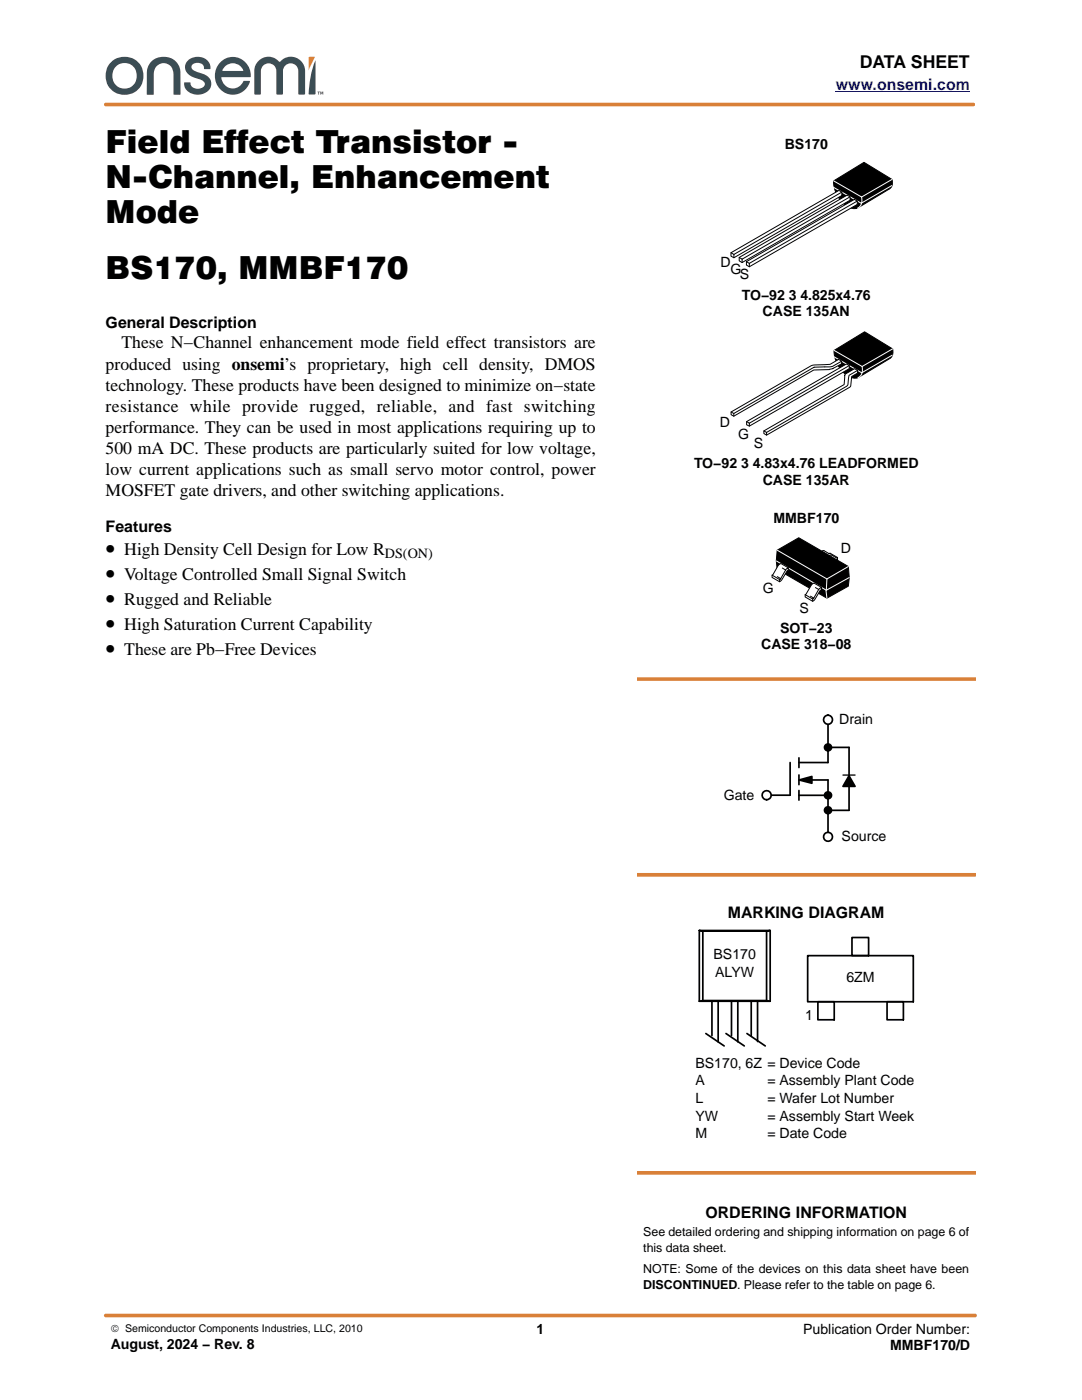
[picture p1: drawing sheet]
<svg xmlns="http://www.w3.org/2000/svg" width="216mm" height="279mm" viewBox="0 0 216 279" stroke-linecap="round" stroke-linejoin="round" font-family="sans-serif">
<defs><g id="words">
<g font-size="6.3">
<text x="21.1" y="30.4">Field Effect Transistor -</text>
<text x="21.1" y="37.5">N-Channel, Enhancement</text>
<text x="21.1" y="44.5">Mode</text>
<text x="21.1" y="55.7">BS170, MMBF170</text>
</g>
<g font-size="4.2">
<text x="21.1" y="110.8">•</text>
<text x="21.1" y="115.8">•</text>
<text x="21.1" y="120.8">•</text>
<text x="21.1" y="125.7">•</text>
<text x="21.1" y="130.7">•</text>
</g>
<g font-size="3.5">
<text x="171.5" y="13.6">DATA SHEET</text>
<text x="24.2" y="69.5">These N−Channel enhancement mode field effect transistors are</text>
<text x="21.1" y="73.8">produced using onsemi’s proprietary, high cell density, DMOS</text>
<text x="21.1" y="78">technology. These products have been designed to minimize on−state</text>
<text x="21.1" y="82.2">resistance while provide rugged, reliable, and fast switching</text>
<text x="21.1" y="86.4">performance. They can be used in most applications requiring up to</text>
<text x="21.1" y="90.6">500 mA DC. These products are particularly suited for low voltage,</text>
<text x="21.1" y="94.8">low current applications such as small servo motor control, power</text>
<text x="21.1" y="99.1">MOSFET gate drivers, and other switching applications.</text>
<text x="24.8" y="110.8">High Density Cell Design for Low R</text>
<text x="24.8" y="115.8">Voltage Controlled Small Signal Switch</text>
<text x="24.8" y="120.8">Rugged and Reliable</text>
<text x="24.8" y="125.7">High Saturation Current Capability</text>
<text x="24.8" y="130.7">These are Pb−Free Devices</text>
</g>
<text font-size="3.2" fill="#00f" x="166.8" y="18">www.onsemi.com</text>
<g font-size="3.2">
<text x="21.1" y="65.4">General Description</text>
<text x="21.1" y="106.2">Features</text>
<text x="145.2" y="183.3">MARKING DIAGRAM</text>
<text x="140.8" y="243.1">ORDERING INFORMATION</text>
</g>
<g font-size="2.8">
<text x="156.6" y="29.7">BS170</text>
<text x="143.8" y="53.3">D</text>
<text x="145.7" y="54.7">G</text>
<text x="147.6" y="55.7">S</text>
<text x="148" y="59.8">TO−92 3 4.825x4.76</text>
<text x="152.2" y="63.1">CASE 135AN</text>
<text x="143.7" y="85.2">D</text>
<text x="147.3" y="87.6">G</text>
<text x="150.4" y="89.3">S</text>
<text x="138.5" y="93.5">TO−92 3 4.83x4.76 LEADFORMED</text>
<text x="152.2" y="96.7">CASE 135AR</text>
<text x="154.3" y="104.4">MMBF170</text>
<text x="76.8" y="111.5">DS(ON)</text>
<text x="167.8" y="110.4">D</text>
<text x="152.2" y="118.3">G</text>
<text x="159.5" y="122.3">S</text>
<text x="151.9" y="129.6">CASE 318−08</text>
<text x="155.6" y="126.3">SOT−23</text>
<text x="167.5" y="144.4">Drain</text>
<text x="144.4" y="159.6">Gate</text>
<text x="167.9" y="167.8">Source</text>
<text x="142.4" y="191.4">BS170</text>
<text x="142.7" y="194.9">ALYW</text>
<text x="168.9" y="196">6ZM</text>
<text x="160.6" y="203.7">1</text>
<text x="138.8" y="213.1">BS170, 6Z = Device Code</text>
<text x="138.8" y="216.6">A</text>
<text x="138.8" y="220.1">L</text>
<text x="153.1" y="216.6">= Assembly Plant Code</text>
<text x="153.1" y="220.1">= Wafer Lot Number</text>
<text x="138.8" y="223.6">YW</text>
<text x="138.8" y="227.2">M</text>
<text x="153.1" y="223.6">= Assembly Start Week</text>
<text x="153.1" y="227.2">= Date Code</text>
<text x="22.1" y="269.3">August, 2024 − Rev. 8</text>
<text x="107" y="266.2">1</text>
<text x="160.3" y="266.2">Publication Order Number:</text>
<text x="177.6" y="269.4">MMBF170/D</text>
</g>
<g font-size="2.5">
<text x="128.4" y="246.7">See detailed ordering and shipping information on page 6 of</text>
<text x="128.4" y="249.8">this data sheet.</text>
<text x="128.4" y="254.1">NOTE: Some of the devices on this data sheet have been</text>
<text x="128.4" y="257.2">DISCONTINUED. Please refer to the table on page 6.</text>
</g>
<text font-size="2.1" x="22.1" y="265.9">© Semiconductor Components Industries, LLC, 2010</text>
</g></defs>
<path d="M61.6 11.4l1.3-.1-1.3 2.8z" fill-rule="evenodd" fill="#d98038"/>
<g fill="#3b4d54">
<path d="M45 13.1l-.6 .9 .1 .2 4-.1a2.21 2.21 0 0 0-3.5-1zM43.9 12.5a3.5 3.5 0 0 1 4.1-.8 3.5 3.5 0 0 1 1.9 3.7h-5.6a2.16 2.16 0 0 0 2.2 2.3 2.62 2.62 0 0 0 2.2-1.6l1.2 .1a3.6 3.6 0 0 1-4.5 2.5 3.6 3.6 0 0 1-2.4-4.5l.3-.9z" fill-rule="evenodd"/>
<path d="M37.4 12.1a2.75 2.75 0 0 1 4.6 1v.7h-1.2a1.38 1.38 0 0 0-1.1-1.2 1.38 1.38 0 0 0-1.5 .7 1.29 1.29 0 0 0 1.2 1.1l1 .3a2.06 2.06 0 0 1 1.8 2.1 2.06 2.06 0 0 1-2 2 2.54 2.54 0 0 1-3.4-2.3l1.1-.1a1.55 1.55 0 0 0 1.4 1.3 1.55 1.55 0 0 0 1.6-.9 2.27 2.27 0 0 0-1.9-1.2 2.14 2.14 0 0 1-1.6-3.5z" fill-rule="evenodd"/>
<path d="M30.3 12.2a3.4 3.4 0 0 1 3.6-.7 3.4 3.4 0 0 1 2.1 3.1v4.2l-.1 .1h-1.2l-.1-.4a16.4 16.4 0 0 0-.2-4.8 1.95 1.95 0 0 0-2.3-1 1.95 1.95 0 0 0-1.4 2.1v4.1h-1.4v-1.2a14 14 0 0 1 .3-4.5z" fill-rule="evenodd"/>
<path d="M23.1 13.3a2.54 2.54 0 0 0-.1 3.6 2.54 2.54 0 0 0 3.6 .1 2.57 2.57 0 0 0 .4-3.2 2.57 2.57 0 0 0-3.1-1zM21 15.1a3.8 3.8 0 0 1 7.6 0 3.8 3.8 0 0 1-7.6 0z" fill-rule="evenodd"/>
<path d="M62.9 12.1l.1 6.6-.2 .2-1.2-.1a19 19 0 0 1 1.3-6.7z" fill-rule="evenodd"/>
<path d="M51.6 12.2a2.87 2.87 0 0 1 4.2 .1 2.88 2.88 0 0 1 3.2-.8 2.88 2.88 0 0 1 1.9 2.7v4.5l-.2 .2h-1l-.2-.2v-4.5a1.53 1.53 0 0 0-1.5-1.6 1.53 1.53 0 0 0-1.5 1.6v4.5l-.2 .2h-1l-.2-.2v-4.5a1.54 1.54 0 0 0-1.5-1.6 1.54 1.54 0 0 0-1.5 1.6v4.5l-.2 .2h-1l-.2-.2 .1-5 .2-.8z" fill-rule="evenodd"/>
<path d="M63.4 18.3h.4l-.1 .1v.5h-.2v-.5z" fill-rule="evenodd"/>
<path d="M63.9 18.3h.2l.1 .4 .1-.4h.2v.6h-.1v-.5l-.1 .4h-.1l-.2-.4v.5h-.1z" fill-rule="evenodd"/>
</g>
<path d="M166.8 18.3h26.7" fill="none" stroke="#00f" stroke-width=".2"/>
<path d="M21.1 20.9h173.1M127.1 135.5h67.5M21.1 262.5h173.5" fill="none" stroke="#d98038" stroke-width=".72"/>
<path d="M155.1 109.8l4.3-2.5 9.9 5.8 .2 2.2-.2 1.7-4.3 2.4-9.9-5.8-.2-1.7z" fill-rule="evenodd" fill="#000" stroke="#000" stroke-width=".2"/>
<path d="M163.9 110.1l.5-.2 2.7 1.4h-.2l-1-.6-.5 .3zM167.1 111.3v.4l-.3 .2-1.1-.6-.4 .1" fill="none" stroke="#000" stroke-width=".2"/>
<path d="M154.9 112l10 5.8M155.1 109.8l9.9 5.7M164.8 117.9l.2 1.5M165 115.5l-.1 2.3M169.3 113.1l-4.3 2.4M169.5 115.3l-4.6 2.5" fill="none" stroke="#fff" stroke-width=".2"/>
<path d="M155.4 112.7l.4-.2 1.5 .8v.5l-.2 .1-1.1 1.8-.4 .4-1.5-.9v-.4z" fill-rule="evenodd" fill="#fff"/>
<path d="M154.1 114.8l1.5 .9M155.4 112.7l.4-.2 1.5 .8v.5l-.2 .1-1.1 1.8-.4 .4-1.5-.9v-.4zM155.6 115.7v.4M155.8 115.5l-.2 .2M157.3 113.3l-.5 .5" fill="none" stroke="#000" stroke-width=".2"/>
<path d="M162 116.6l.4-.2 1.5 .8v.5l-.2 .1-1.2 1.9-.3 .3-1.5-.9v-.4z" fill-rule="evenodd" fill="#fff"/>
<path d="M155.1 115.1l.7 .4M155.8 115.5l-.2 .2M156.1 113.4l.7 .4-1 1.7M157.3 113.3l-.2 .2M160.7 118.7l1.5 .8M161.7 119l.7 .4M162 116.6l.4-.2 1.5 .8v.5l-.2 .1-1.2 1.9-.3 .3-1.5-.9v-.4zM162.2 119.5v.5M162.4 119.4l-.2 .1M162.7 117.3l.7 .3M163.4 117.6l-1 1.8M163.9 117.2l-.5 .4" fill="none" stroke="#000" stroke-width=".2"/>
<path d="M161.2 190.7h21v9.2h-21zM163.2 199.9h3.3v3.6h-3.3zM170 187.1h3.3v3.6h-3.3zM177 199.9h3.3v3.6h-3.3z" fill="none" stroke="#000" stroke-width=".34"/>
<path d="M166.3 36.1l6.1-3.7 5.6 3.4v1.2l-.4 .7-6.5 3.8a3.9 3.9 0 0 1-4-2.5l-.6-1.5z" fill-rule="evenodd" fill="#000" stroke="#000" stroke-width=".2"/>
<path d="M166.3 36.1l5.6 3.2M171.9 39.3a1.78 1.78 0 0 1-.8 2.3M177.9 37l-6.1 3.6-5.6-3.3M178 35.8l-6.1 3.5" fill="none" stroke="#fff" stroke-width=".2"/>
<path d="M148.9 52.2l21.6-12.4 .6 .3v.7l-21.6 12.4-.6-.3z" fill-rule="evenodd" fill="#fff"/>
<path d="M148.9 52.2l.6 .4M148.9 52.2l21.6-12.4 .6 .3v.7l-21.6 12.4-.6-.3zM149.5 52.6v.6M171.1 40.1l-21.6 12.5" fill="none" stroke="#000" stroke-width=".2"/>
<path d="M147.5 51.4l21.5-12.5 .6 .4v.7l-21.5 12.4-.6-.3z" fill-rule="evenodd" fill="#fff"/>
<path d="M169.6 39.3l-21.5 12.4M147.5 51.4l.6 .3M147.5 51.4l21.5-12.5 .6 .4v.7l-21.5 12.4-.6-.3zM148.1 51.7v.7" fill="none" stroke="#000" stroke-width=".2"/>
<path d="M145.9 50.4l21.5-12.4 .6 .3v.7l-21.6 12.4-.5-.3z" fill-rule="evenodd" fill="#fff"/>
<path d="M168 38.3l-21.6 12.5M145.9 50.4l.5 .4M145.9 50.4l21.5-12.4 .6 .3v.7l-21.6 12.4-.5-.3zM146.4 50.8v.6" fill="none" stroke="#000" stroke-width=".2"/>
<path d="M166.4 69.9l6.1-3.7 5.6 3.4a1.62 1.62 0 0 1-.7 2.1l-6.2 3.7a3.9 3.9 0 0 1-4-2.6l-.6-1.4z" fill-rule="evenodd" fill="#000" stroke="#000" stroke-width=".2"/>
<path d="M166.4 69.9l5.6 3.2M172 73.1a1.78 1.78 0 0 1-.8 2.3M178 70.9l-6.1 3.5-5.6-3.2M178.1 69.6l-6.1 3.5" fill="none" stroke="#fff" stroke-width=".2"/>
<path d="M162.4 76.7l.1-.1zM145.9 82.2l15.9-9.2 .7-.2 3.1-.1 1.7-1 .6 .4v.5l-1.8 1-.6 .2h-3.1l-16 9.3-.5-.3zM165.5 73.7l.8-.2zM162.4 73.3h.1z" fill-rule="evenodd" fill="#fff"/>
<path d="M162.5 76.6l-.1 .1M166.1 73.6l1.8-1v-.5l-.6-.4-1.7 1-3.1 .1-.7 .2-15.9 9.2v.6l.5 .3 16-9.3h3.1M166.3 73.5l-.8 .2M167.9 72.1l-2.1 1.1-3.4 .1-16 9.2-.5-.3M146.4 82.5v.6" fill="none" stroke="#000" stroke-width=".2"/>
<path d="M152.4 86l16-9.2 .1-1.8 .2-.4 1.8-1 .6 .3v.6l-1.2 .7-.2 1.9-.2 .2-16.5 9.5-.6-.3z" fill-rule="evenodd" fill="#fff"/>
<path d="M168.6 74.9l.1-.3 1.8-1 .6 .3v.6l-1.2 .7-.1 1.8-.2 .2-16.6 9.6-.6-.3v-.5l16-9.2 .1-1.8M171.1 73.9l-1.7 1-.2 1.8-.3 .4-15.9 9.2M152.4 86l.6 .3v.5" fill="none" stroke="#000" stroke-width=".2"/>
<path d="M149 84.1l19.9-11.5 .6 .4v.6l-20 11.4-.5-.2z" fill-rule="evenodd" fill="#fff"/>
<path d="M169.5 73l-20 11.5M149 84.1l.5 .4M149 84.1l19.9-11.5 .6 .4v.6l-20 11.4-.5-.2zM149.5 84.5v.5" fill="none" stroke="#000" stroke-width=".2"/>
<g fill="none" stroke="#000" stroke-width=".34">
<path d="M157.7 152.2v6.5h-4.7M159.4 158.7h5.8M159.4 151.2v2M159.4 154.7v1.9M159.4 157.8v1.9M159.5 155.7l2.5-.7v1.3zM159.5 155.7h5.7v10.4M165.2 143.6v8.6h-5.8M165.2 149.2h4.2v12.5h-4.2M139.5 199.8l.7-.1h12.8l.7 .1M139.5 185.7h14.2l-.7 .1h-12.8zM139.5 185.7v14.1"/>
<path d="M139.5 199.8h14.2M140.2 185.8v13.9M142.1 199.8v6.9M143.3 199.8v8.1M146 199.8v6.9M147.2 199.8v8.1M149.9 199.8v6.9M151.2 199.8v8.1M153 185.8v13.9M153.7 185.7v14.1M140.8 206.3l3.7 2.4M144.9 206.3l3.6 2.4"/>
<path d="M149 206.3l3.7 2.4"/>
</g>
<path d="M127.1 234.1h67.5" fill="none" stroke="#d98038" stroke-width=".72"/>
<path d="M159.5 155.7l2.5-.7v1.3z" fill="#000"/>
<circle cx="165.2" cy="143.6" r=".89" fill="#fff"/>
<circle cx="165.2" cy="143.6" r=".89" fill="none" stroke="#000" stroke-width=".34"/>
<circle cx="165.2" cy="167" r=".89" fill="#fff"/>
<circle cx="165.2" cy="167" r=".89" fill="none" stroke="#000" stroke-width=".34"/>
<circle cx="153" cy="158.7" r=".9" fill="#fff"/>
<circle cx="153" cy="158.7" r=".9" fill="none" stroke="#000" stroke-width=".34"/>
<path d="M168.2 154.7h2.4" fill="none" stroke="#000" stroke-width=".26"/>
<g fill="#000" stroke="#000" stroke-width=".34">
<path d="M169.4 154.8l1.2 2.1h-2.4z" fill-rule="evenodd"/>
<circle cx="165.2" cy="158.7" r=".69"/>
<circle cx="165.2" cy="149.1" r=".69"/>
<circle cx="165.2" cy="161.7" r=".69"/>
</g>
<path d="M127.1 174.6h67.5" fill="none" stroke="#d98038" stroke-width=".72"/>
<use href="#words"/>
</svg>
